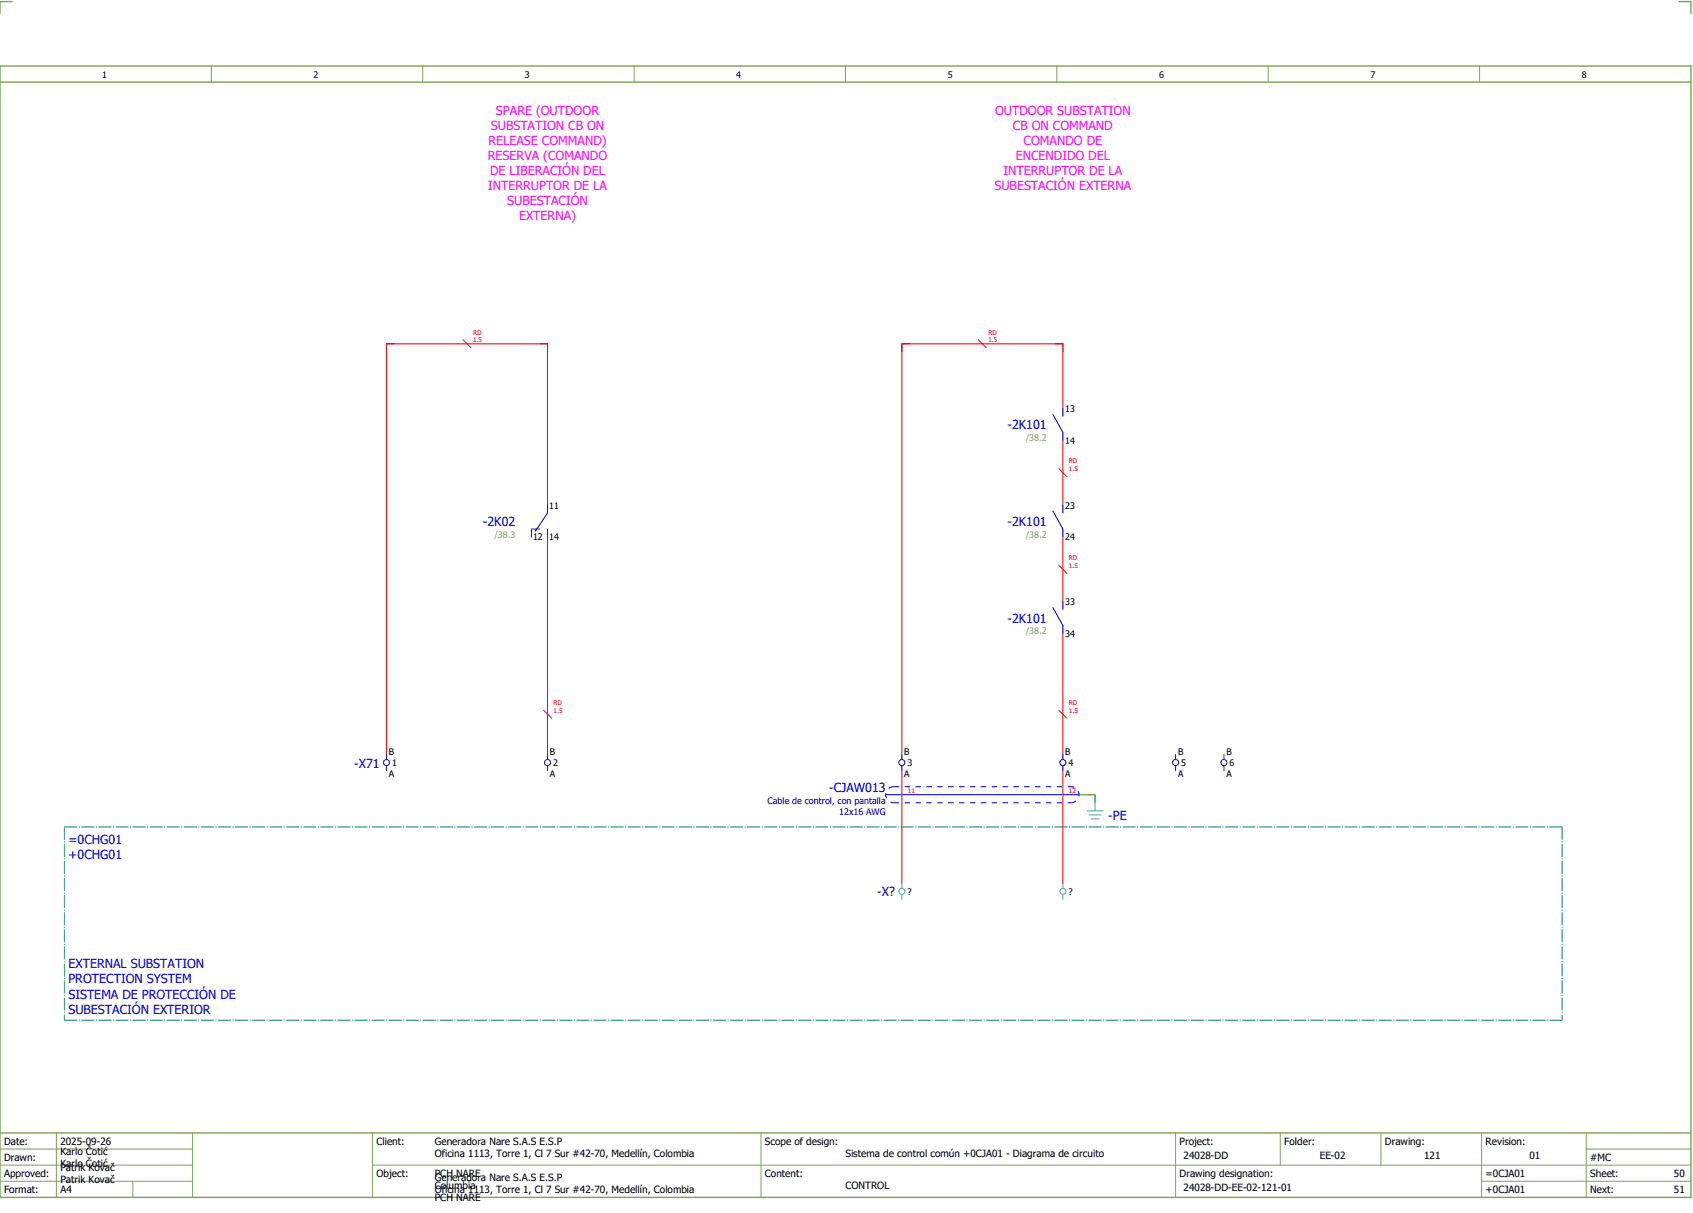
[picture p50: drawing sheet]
<svg xmlns="http://www.w3.org/2000/svg" width="421mm" height="301mm" viewBox="0 0 421 301" stroke-linecap="round" stroke-linejoin="round" font-family="sans-serif">
<defs><g id="words">
<g font-size="3.1" fill="#f0f">
<text x="123.2" y="28.5">SPARE (OUTDOOR</text>
<text x="247.2" y="28.5">OUTDOOR SUBSTATION</text>
<text x="121.9" y="32.3">SUBSTATION CB ON</text>
<text x="251.6" y="32.3">CB ON COMMAND</text>
<text x="121.2" y="39.8">RESERVA (COMANDO</text>
<text x="121.3" y="36">RELEASE COMMAND)</text>
<text x="252.3" y="39.8">ENCENDIDO DEL</text>
<text x="254.2" y="36">COMANDO DE</text>
<text x="121.2" y="47.3">INTERRUPTOR DE LA</text>
<text x="121.7" y="43.5">DE LIBERACIÓN DEL</text>
<text x="247" y="47.3">SUBESTACIÓN EXTERNA</text>
<text x="249.2" y="43.5">INTERRUPTOR DE LA</text>
<text x="126" y="51">SUBESTACIÓN</text>
<text x="128.9" y="54.8">EXTERNA)</text>
</g>
<g font-size="3.1" fill="#00f">
<text x="250.3" y="106.6">-2K101</text>
<text x="120" y="130.6">-2K02</text>
<text x="250.3" y="130.6">-2K101</text>
<text x="250.3" y="154.6">-2K101</text>
<text x="88" y="190.6">-X71</text>
<text x="206" y="196.8">-CJAW013</text>
<text x="275.3" y="203.7">-PE</text>
<text x="17" y="209.5">=0CHG01</text>
<text x="17" y="213.3">+0CHG01</text>
<text x="217.9" y="222.6">-X?</text>
<text x="17" y="240.5">EXTERNAL SUBSTATION</text>
<text x="17" y="244.3">PROTECTION SYSTEM</text>
<text x="17" y="248">SISTEMA DE PROTECCIÓN DE</text>
<text x="17" y="251.8">SUBESTACIÓN EXTERIOR</text>
</g>
<g font-size="2.5">
<text x="1" y="284.4">Date:</text>
<text x="15" y="286.9">Karlo Čotić</text>
<text x="15" y="284.4">2025-09-26</text>
<text x="93.5" y="284.4">Client:</text>
<text x="108" y="284.4">Generadora Nare S.A.S E.S.P</text>
<text x="108" y="287.4">Oficina 1113, Torre 1, Cl 7 Sur #42-70, Medellín, Colombia</text>
<text x="190" y="284.4">Scope of design:</text>
<text x="210" y="287.4">Sistema de control común +0CJA01 - Diagrama de circuito</text>
<text x="293" y="284.4">Project:</text>
<text x="294" y="287.9">24028-DD</text>
<text x="319" y="284.4">Folder:</text>
<text x="327.8" y="287.9">EE-02</text>
<text x="344" y="284.4">Drawing:</text>
<text x="353.7" y="287.9">121</text>
<text x="369" y="284.4">Revision:</text>
<text x="379.9" y="287.9">01</text>
<text x="1" y="288.4">Drawn:</text>
<text x="1" y="292.4">Approved:</text>
<text x="15" y="289.9">Karlo Čotić</text>
<text x="15" y="290.9">Patrik Kovač</text>
<text x="15" y="293.9">Patrik Kovač</text>
<text x="93.5" y="292.4">Object:</text>
<text x="108" y="293.4">Generadora Nare S.A.S E.S.P</text>
<text x="108" y="292.4">PCH NARE</text>
<text x="190" y="292.4">Content:</text>
<text x="293" y="292.4">Drawing designation:</text>
<text x="369" y="292.4">=0CJA01</text>
<text x="395" y="292.4">Sheet:</text>
<text x="395" y="288.4">#MC</text>
<text x="415.8" y="292.4">50</text>
<text x="1" y="296.4">Format:</text>
<text x="15" y="296.4">A4</text>
<text x="108" y="296.4">Oficina 1113, Torre 1, Cl 7 Sur #42-70, Medellín, Colombia</text>
<text x="108" y="295.4">Columbia</text>
<text x="108" y="298.4">PCH NARE</text>
<text x="210" y="295.4">CONTROL</text>
<text x="294" y="295.9">24028-DD-EE-02-121-01</text>
<text x="369" y="296.4">+0CJA01</text>
<text x="395" y="296.4">Next:</text>
<text x="415.8" y="296.4">51</text>
</g>
<g font-size="2.2">
<text x="25.4" y="19.4">1</text>
<text x="77.9" y="19.4">2</text>
<text x="130.4" y="19.4">3</text>
<text x="182.9" y="19.4">4</text>
<text x="235.4" y="19.4">5</text>
<text x="287.9" y="19.4">6</text>
<text x="340.4" y="19.4">7</text>
<text x="392.9" y="19.4">8</text>
<text x="264.6" y="102.3">13</text>
<text x="264.6" y="110.2">14</text>
<text x="136.4" y="126.3">11</text>
<text x="264.6" y="126.3">23</text>
<text x="132.4" y="134.2">12</text>
<text x="136.4" y="134.2">14</text>
<text x="264.6" y="134.2">24</text>
<text x="264.6" y="150.3">33</text>
<text x="264.6" y="158.2">34</text>
<text x="96.6" y="187.5">B</text>
<text x="97.4" y="190.3">1</text>
<text x="136.6" y="187.5">B</text>
<text x="137.4" y="190.3">2</text>
<text x="224.6" y="187.5">B</text>
<text x="225.4" y="190.3">3</text>
<text x="264.6" y="187.5">B</text>
<text x="265.4" y="190.3">4</text>
<text x="292.6" y="187.5">B</text>
<text x="293.4" y="190.3">5</text>
<text x="304.6" y="187.5">B</text>
<text x="305.4" y="190.3">6</text>
<text x="96.6" y="193">A</text>
<text x="136.6" y="193">A</text>
<text x="224.6" y="193">A</text>
<text x="264.6" y="193">A</text>
<text x="292.6" y="193">A</text>
<text x="304.6" y="193">A</text>
<text x="225.4" y="222.3">?</text>
<text x="265.4" y="222.3">?</text>
</g>
<g font-size="2.2" fill="#7ca552">
<text x="254.8" y="109.5">/38.2</text>
<text x="122.8" y="133.5">/38.3</text>
<text x="254.8" y="133.5">/38.2</text>
<text x="254.8" y="157.5">/38.2</text>
</g>
<g font-size="2.2" fill="#00f">
<text x="190.6" y="199.6">Cable de control, con pantalla</text>
<text x="208.5" y="202.3">12x16 AWG</text>
</g>
<g font-size="1.6" fill="#f00">
<text x="117.5" y="83.1">RD</text>
<text x="245.5" y="83.1">RD</text>
<text x="117.5" y="85.1">1.5</text>
<text x="245.5" y="85.1">1.5</text>
<text x="265.5" y="117.1">1.5</text>
<text x="265.5" y="115.1">RD</text>
<text x="265.5" y="141.1">1.5</text>
<text x="265.5" y="139.1">RD</text>
<text x="137.5" y="177.1">1.5</text>
<text x="137.5" y="175.1">RD</text>
<text x="265.5" y="177.1">1.5</text>
<text x="265.5" y="175.1">RD</text>
<text x="225.5" y="196.9">11</text>
<text x="265.5" y="196.9">12</text>
</g>
</g></defs>
<path d="M0 16.4h420v281h-420zM3 .4h-3v3M417 .4h3v3M0 20.4h420M0 281.4h420" fill="none" stroke="#7ca552" stroke-width=".35"/>
<g fill="none" stroke="#7ca552" stroke-width=".25">
<path d="M52.5 16.4v4M105 16.4v4M157.5 16.4v4M210 16.4v4M262.5 16.4v4M315 16.4v4M367.5 16.4v4M0 285.4h47.8M0 293.4h47.8M14 281.4v16M33 293.4v4M47.8 281.4v16"/>
<path d="M47.8 289.4h-47.8M92.5 281.4v16M92.5 289.4h327.5M189 281.4v16M292 281.4v15.8M318 281.4v8M343 281.4v8M368 281.4v15.8M368 293.4h52M394 285.4h26M394 281.4v15.8"/>
</g>
<g fill="none" stroke="#f00" stroke-width=".25">
<path d="M115 84.4l2 2M243 84.4l2 2M263 116.4l2 2M264 101.4v-16h-40v102M264 109.4v16M136 125.4v-40h-40v102M136 133.4v54M264 133.4v16M263 140.4l2 2M264 157.4v30M135 176.4l2 2M263 176.4l2 2"/>
<path d="M224 191.4v28M264 191.4v28"/>
</g>
<path d="M268 197.4h4M270 197.4h2M272 197.4v2" fill="none" stroke="#00be00" stroke-width=".25" stroke-dasharray="3.2 .4 .3 .4" stroke-linecap="butt"/>
<g fill="none" stroke="#00f" stroke-width=".25">
<path d="M261.5 102.9l2.5 4.5v2M264 101.4v2M134 131.4h-2v2M136 131.4v2M136 125.4v2l-3 4.5M261.5 126.9l2.5 4.5v2M264 125.4v2M261.5 150.9l2.5 4.5v2M264 149.4v2M96 187.4v1.2M96 190.1v1.3M136 187.4v1.2"/>
<path d="M136 190.1v1.3M220 197.4h48M224 187.4v1.2M224 190.1v1.3M264 187.4v1.2M264 190.1v1.3M292 187.4v1.2M292 190.1v1.3M304 187.4v1.2M304 190.1v1.3"/>
<circle cx="96" cy="189.4" r=".75"/>
<circle cx="136" cy="189.4" r=".75"/>
<circle cx="224" cy="189.4" r=".75"/>
<circle cx="264" cy="189.4" r=".75"/>
<circle cx="292" cy="189.4" r=".75"/>
<circle cx="304" cy="189.4" r=".75"/>
</g>
<g fill="none" stroke="#52a5a5" stroke-width=".25">
<path d="M272 199.4v2M224 219.4v1.2M264 219.4v1.2M270 201.4h4M270.5 202.4h3M271 203.4h2M224 222.1v1.3M264 222.1v1.3"/>
<circle cx="224" cy="221.4" r=".75"/>
<circle cx="264" cy="221.4" r=".75"/>
</g>
<path d="M16 205.4h372M16 205.4v48M388 205.4v48M16 253.4h372" fill="none" stroke="#007f7f" stroke-width=".25" stroke-dasharray="3.2 .4 .3 .4" stroke-linecap="butt"/>
<path d="M222 199.4h44M222 195.4h44M222 195.4a2 2 0 0 0-2 2 2 2 0 0 0 2 2M266 199.4a2 2 0 0 0 2-2 2 2 0 0 0-2-2" fill="none" stroke="#00f" stroke-width=".25" stroke-dasharray="1.4 1.4" stroke-linecap="butt"/>
<use href="#words"/>
</svg>
